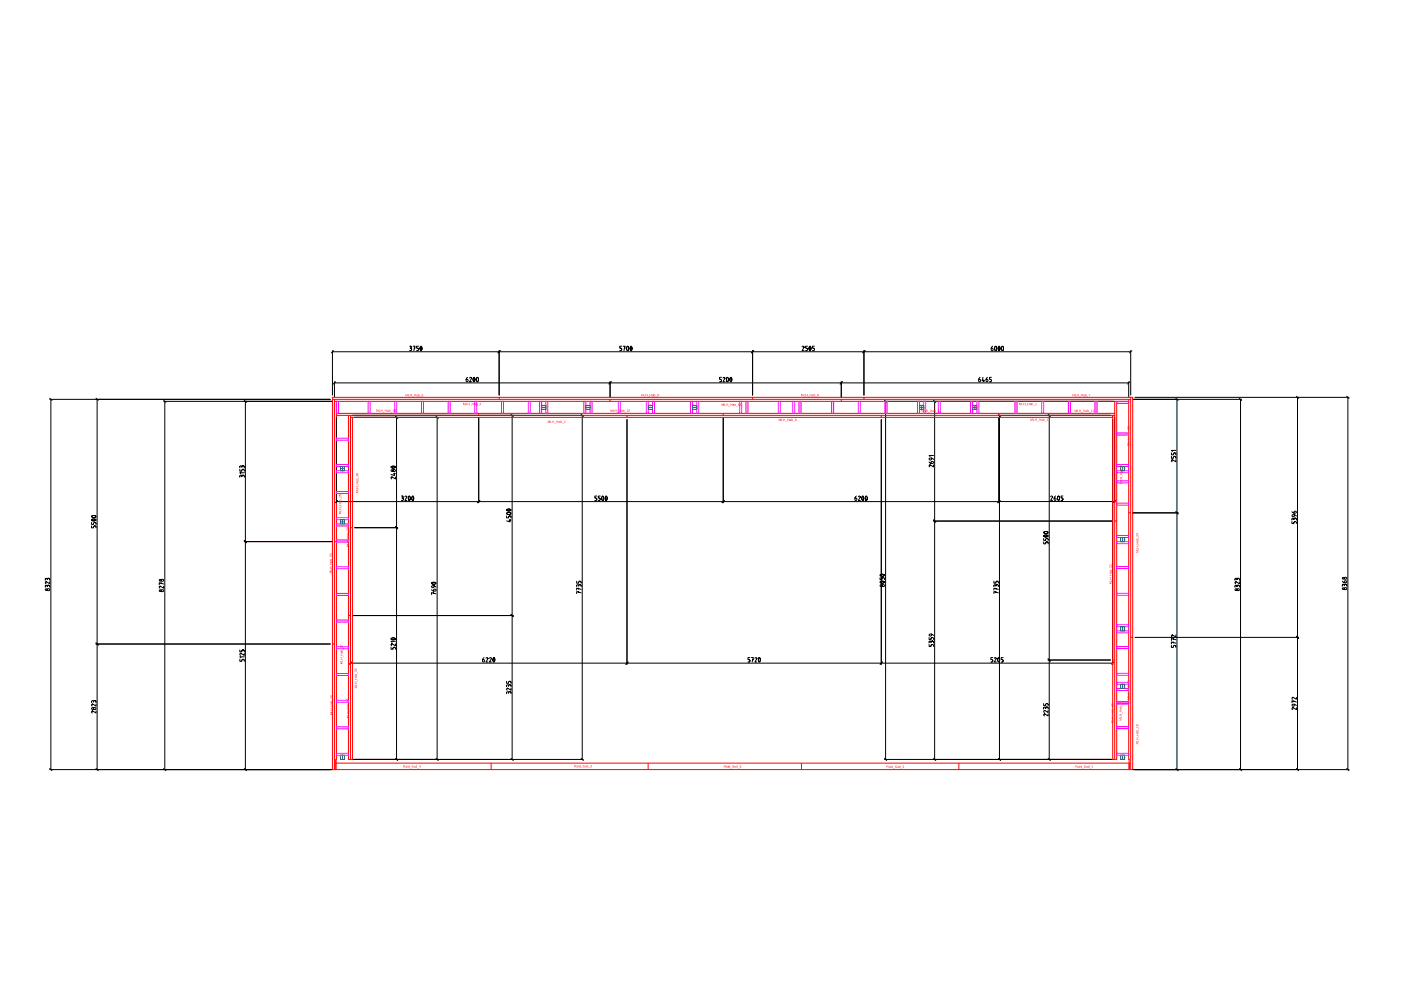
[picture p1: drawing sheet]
<svg xmlns="http://www.w3.org/2000/svg" width="420mm" height="297mm" viewBox="0 0 420 297" stroke-linecap="round" stroke-linejoin="round" font-family="sans-serif">
<g fill="none" stroke="#000" stroke-width=".3">
<path d="M14.9 119.7h84.1M14.9 119.4l.7 .6M15.3 119.7v111M28.8 119.4l.7 .6M29.1 119.7v111M49.1 120l.7 .6M73.3 120l.6 .6M99.7 105.1v13.3M99.7 105.4h239.4M100 105.1l-.6 .7M100.3 114.8h238.2M100.3 114.4v4.6"/>
<path d="M100.6 114.4l-.6 .7M122.8 103.8l.6 .1-.3 .5M123 104.4h.1M123.1 104.4l.3 .1v.5l-.6 .1M123.9 103.8h.6l-.4 1.3M124.2 104.4h.3M125.5 103.8h-.6v.6h.5l.1 .3-.1 .4h-.5M126.1 103.8h.3l.1 .5-.2 .8-.3-.5zM140.2 113.1a.69 .69 0 0 0-.4 .6 .69 .69 0 0 0 .4 .7l.1-.6-.5-.1M140.8 113.3l.3-.2 .3 .3-.6 1h.6M142 113.2h.3l.1 .4-.3 .8-.2-.5zM143.1 113.2h.2l.2 .4-.3 .8-.3-.5z"/>
<path d="M149.7 105.1v13.3M150 105.1l-.6 .7M183 114.4v4.6M183.3 114.4l-.7 .7M186.4 103.8h-.6v.6h.5l.1 .3-.1 .4h-.5M186.9 103.8h.6l-.4 1.3M187.2 104.4h.3M188.1 103.8h.3l.1 .5-.3 .8-.3-.5zM189.1 103.8h.3l.1 .5-.2 .8-.3-.5zM216.4 113.1h-.6v.6h.4l.2 .3-.2 .4h-.4M216.8 113.3l.3-.2 .3 .3-.6 1h.6M218 113.2h.3l.1 .4-.3 .8-.2-.5z"/>
<path d="M219.1 113.2h.2l.2 .4-.3 .8-.3-.5zM225.7 105.1v13.3M226 105.1l-.6 .7M240.6 104l.2-.2 .3 .2-.6 1.1h.6M242.2 103.8h-.6v.6h.4l.2 .3-.2 .4h-.4M242.8 103.8h.3l.1 .5-.3 .8-.3-.5zM244.2 103.8h-.5v.6h.4l.1 .3-.1 .4h-.4M252.3 114.4v4.6M252.6 114.4l-.6 .7M259.1 105.1v13.3M259.4 105.1l-.6 .7M265.3 120l.6 .6"/>
<path d="M280 120l.6 .6M293.9 113.1a.69 .69 0 0 0-.4 .6 .69 .69 0 0 0 .4 .7l.1-.6-.5-.1M294.8 113.1l-.3 1h.7M295 113.8v.6M296.1 113.1a.69 .69 0 0 0-.4 .6 .69 .69 0 0 0 .4 .7l.1-.6-.5-.1M297.3 113.1h-.6v.6h.5l.1 .3-.1 .4h-.5M297.7 103.8a.69 .69 0 0 0-.5 .6 .69 .69 0 0 0 .5 .7l.1-.6-.5-.1M298.4 103.8h.3l.2 .5-.3 .8-.3-.5zM299.5 103.8h.3l.1 .5-.3 .8-.3-.5zM300.5 103.8h.3l.1 .5-.2 .8-.3-.5zM338.5 114.4v4.6M338.8 114.4l-.6 .7"/>
<path d="M339.1 105.1v13.3M339.4 105.1l-.6 .7M339.8 119.7h32.6M340.4 119.1h64.2M352.6 119.4l.7 .6M353 119.7v111M371.7 119.4l.7 .6M372 119.7v111M388.8 118.8l.7 .6M389.1 119.1v111.6M403.9 118.8l.7 .6M404.2 119.1v111.6"/>
<path d="M49.1 120.3h50.5M49.4 120.3v110.4M72.5 139.9l-.4-.2-.2 .5M72.5 139.9l.2-.2h.4l.2 .5M72.5 139.9v.2M73.6 120.3v110.4M100.9 125.2v25.5M105.1 125.8v73.3M105.8 124.5h69.1M106.4 125.1h25M117.3 139.9l.8-.2 .5 .3-.8 .3-.5-.2zM118.6 124.8l.7 .6"/>
<path d="M118.9 125.1v102.5M130.8 124.8l.6 .6M131.1 125.1v102.5M143.6 125.2v25.5M153.3 124.2l.6 .6M153.6 124.5v103.1M174.3 124.2l.6 .6M174.6 124.5v103.1M188 125.8v73.3M216.9 125.2v25.5M264.3 125.8v73.3M265.3 120.3h68.9"/>
<path d="M265.6 120.3v107.3M278.6 138.5a.69 .69 0 0 0 .7 .4 .69 .69 0 0 0 .6-.4l-.5-.1-.2 .5M279.4 137.3v.3a.34 .34 0 0 1-.3 .3 .34 .34 0 0 1-.4-.2 .34 .34 0 0 1 .2-.4h.6l.5 .4M280 139.4v.5l-1.1-.5-.3 .2 .3 .3M280 136.5h-1.4l.3 .3M280.3 120.3v107.3M299.4 124.5h33.6M299.4 124.2l.7 .6M299.6 125.2v25.5M299.7 124.5v103.1M314.3 124.2l.7 .6M314.7 124.5v103.1"/>
<path d="M333.7 125.8v73.3M334.3 125.2v25.5M351.3 136.8v.6h.6v-.5l.3-.1 .4 .1v.5M351.3 135.7v.6h.6v-.4l.3-.2 .4 .2v.4M352.6 137.8v.6l-1-.6-.3 .3 .2 .3M352.6 135h-1.3l.3 .3M27.5 157.6v.6h.6v-.4l.2-.2 .5 .2v.4M27.5 156.6v.6h.6v-.5l.2-.1 .5 .1v.5M27.5 155.7l.8-.1 .5 .2-.8 .3-.5-.1zM27.5 154.7l.8-.2 .5 .3-.8 .3-.5-.2zM71.9 140.7v.5h.6l.1-.4 .2-.1 .4 .1 .1 .4M72.5 142.7l-.4-.2-.2 .5"/>
<path d="M72.5 142.7l.2-.2h.4l.2 .5M72.5 142.7v.2M73.3 141.7h-1.4l.3 .3M101.2 150l-.6 .7M106.4 158.2h12.9M118 142h.6M118.3 141.8v.7l-1-.3M118.6 143v.6l-1.1-.6-.2 .3 .2 .3M118.6 157.8l.7 .7M120.4 148.7l.5 .1-.2 .5M120.5 149.3h.2M120.7 149.3l.2 .1v.5l-.5 .1"/>
<path d="M121.4 148.9l.3-.2 .3 .3-.6 1h.6M122.6 148.8h.3l.1 .4-.3 .8-.2-.5zM123.5 149.1l.1 .7 .3 .2 .1-1.1-.3-.2-.2 .4M143.9 150l-.7 .7M151.9 154.6v.6h.6l.1-.4 .2-.2 .4 .2 .1 .4M152 153.8l.7-.2 .6 .3-.9 .3-.4-.2zM152 152.7l.7-.1 .6 .3-.9 .3-.4-.2zM152.7 155.9h.6M153 155.7v.7l-1.1-.3M179 148.7h-.6v.6h.4l.2 .3-.2 .4h-.4M180 148.7h-.6v.6h.5l.1 .3-.1 .4h-.5M180.6 148.8h.3l.1 .4-.3 .8-.2-.5z"/>
<path d="M181.7 148.8h.2l.2 .4-.3 .8-.3-.5zM217.2 150l-.6 .7M256.8 148.7a.69 .69 0 0 0-.4 .6 .69 .69 0 0 0 .4 .7l.1-.6-.5-.1M257.4 148.9l.3-.2 .3 .3-.6 1h.6M258.6 148.8h.3l.1 .4-.3 .8-.2-.5zM259.7 148.8h.2l.2 .4-.3 .8-.3-.5zM280 156.2h53.6M280 155.8l.6 .7M299.9 150l-.7 .7M313.1 159.5l.7-.2 .5 .3-.8 .3-.4-.2zM315.1 148.9l.3-.2 .3 .2-.6 1.1h.6M316.6 148.7a.69 .69 0 0 0-.5 .6 .69 .69 0 0 0 .5 .7l.1-.6-.6-.1"/>
<path d="M317.3 148.7h.3l.1 .5-.3 .8-.2-.5zM318.8 148.7h-.6v.6h.4l.2 .3-.2 .4h-.4M334.3 150.3h-233.4M334.6 150l-.6 .7M339.8 153.7h13.5M352.6 153.4l.7 .6M387.5 153.4a.69 .69 0 0 0 .6 .4 .69 .69 0 0 0 .6-.4l-.5-.1-.2 .5M387.5 156.3v.6h.5l.1-.4 .2-.2 .4 .2 .1 .4M388 155.6l-.4-.3-.1 .6M388 155.6l.2-.3h.4l.2 .6M388 155.6v.1M388.2 154.3v.3a.34 .34 0 0 1-.3 .3 .34 .34 0 0 1-.4-.2 .34 .34 0 0 1 .3-.4h.5l.5 .4"/>
<path d="M14.2 175.7l-.5-.2-.1 .5M14.2 175.7l.1-.2h.5l.1 .5M14.2 173.6l-.5-.2-.1 .5M14.2 173.6l.1-.2h.5l.1 .5M14.2 173.6v.2M14.2 175.7v.2M14.9 174.4v.6l-1-.6-.3 .3 .2 .3M48.3 174.7v.3M49.1 175.7v.6l-1.1-.6-.2 .3 .2 .3M49.1 175l-1.3-.3v.6M73.3 162.3h26.3M73.3 162l.6 .7"/>
<path d="M129.4 176.7a.69 .69 0 0 0 .7 .5 .69 .69 0 0 0 .6-.5l-.5-.1-.2 .6M129.5 174.7l.7-.2 .6 .3-.9 .3-.4-.2zM130 177.6v.3M130.2 175.6v.2a.34 .34 0 0 1-.3 .4 .34 .34 0 0 1-.4-.2 .34 .34 0 0 1 .2-.4h.6l.5 .4M130.8 178l-1.4-.4v.6M172.9 174.2v.6h.6l.1-.4 .2-.2 .4 .2 .1 .4M173.5 175.5l-.4-.2-.2 .5M173.5 175.5l.2-.2h.4l.2 .5M173.5 175.5v.2M173.5 176.3v.3M173.5 177.3v.3M174.3 177.7l-1.4-.4v.6"/>
<path d="M174.3 176.7l-1.4-.4v.6M263.9 173.2v.5h.6l.1-.4 .2-.1 .4 .1 .1 .4M264 174.4l.7-.2 .6 .3-.9 .3-.4-.2zM264 172.3l.7-.2 .6 .3-.9 .3-.4-.2zM298.1 174.2v.6h.6v-.4l.3-.2 .4 .2v.4M298.7 175.5l-.5-.2-.1 .5M298.7 175.5l.1-.2h.5l.1 .5M298.7 175.5v.2M298.7 176.3v.3M298.7 177.3v.3M299.4 177.7l-1.3-.4v.6M299.4 176.7l-1.3-.4v.6"/>
<path d="M313 162.4v.6h.6v-.4l.3-.2 .4 .2v.4M313 161.4v.6h.6v-.5l.3-.1 .4 .1v.5M313.1 160.5l.7-.1 .5 .2-.8 .3-.4-.1zM371 175.7l-.5-.2-.1 .5M371 175.7l.1-.2h.5l.1 .5M371 173.6l-.5-.2-.1 .5M371 173.6l.1-.2h.5l.1 .5M371 173.6v.2M371 175.7v.2M371.7 174.4v.6l-1.1-.6-.2 .3 .2 .3M402.6 174.2a.69 .69 0 0 0 .6 .5 .69 .69 0 0 0 .7-.5l-.6-.1-.1 .5M403.2 175.4l-.5-.2-.1 .5"/>
<path d="M403.2 175.4l.1-.2h.4l.2 .5M403.2 175.4v.2M28.8 193h70.2M28.8 192.7l.7 .7M71.9 197.6v.6h.6l.1-.4 .2-.2 .4 .2 .1 .4M71.9 194.8v.6h.6l.1-.4 .2-.2 .4 .2 .1 .4M73.3 196.9h-1.4l.3 .3M73.3 195.8v.6l-1.1-.6-.3 .3 .2 .3M105.1 198.8h228.6M105.4 198.4l-.6 .7M105.8 184.5h48.1M117.3 194v.6h.5l.1-.4 .2-.2 .5 .2v.4"/>
<path d="M117.3 191.4l.8-.2 .5 .3-.8 .3-.5-.2zM118.6 193v.6l-1.1-.6-.2 .3 .2 .3M118.6 192.2h-1.3l.3 .3M145.2 197.1a.69 .69 0 0 0-.5 .6 .69 .69 0 0 0 .5 .7l.1-.6-.6-.1M145.8 197.3l.2-.2 .3 .3-.6 1h.6M146.8 197.3l.3-.2 .3 .3-.6 1h.6M148 197.2h.3l.1 .4-.3 .8-.3-.5zM153.3 184.2l.6 .6M188.4 198.4l-.7 .7M224.9 197.1h-.6v.6h.5l.1 .3-.1 .4h-.5M225.3 197.1h.6l-.3 1.3M225.6 197.7h.3"/>
<path d="M226.4 197.3l.3-.2 .3 .3-.6 1h.6M227.6 197.2h.3l.1 .4-.3 .8-.3-.5zM264.6 198.4l-.6 .7M278.6 193.2v.6h.6l.1-.5 .2-.1 .4 .1 .1 .5M278.6 191.1v.6h.6l.1-.5 .2-.1 .4 .1 .1 .5M279.2 192.4l-.4-.2-.2 .5M279.2 192.4l.2-.2h.4l.2 .5M279.2 192.4v.2M279.4 190.1v.3a.34 .34 0 0 1-.3 .3 .34 .34 0 0 1-.4-.2 .34 .34 0 0 1 .2-.4h.6l.5 .4M297.7 197.1h-.6v.6h.5l.1 .3-.1 .4h-.5M298.2 197.3l.3-.2 .3 .3-.6 1h.6M299.4 197.2h.3l.1 .4-.3 .8-.3-.5z"/>
<path d="M300.8 197.1h-.5v.6h.4l.1 .3-.1 .4h-.4M314.3 197.8h18.7M314.3 197.5l.7 .7M334 198.4l-.6 .7M340.4 191h49.1M351.3 193.5v.5h.6v-.4l.3-.1 .4 .1v.4M351.9 191.4v.3M351.9 192.4v.3M352.6 192.8l-1.3-.4v.6M352.6 191.7l-1.3-.3v.6M352.6 190.3v.6l-1-.6-.3 .3 .2 .3M388.8 190.7l.7 .7"/>
<path d="M28.1 210.3l-.5-.3-.1 .6M28.1 210.3l.1-.3h.4l.2 .6M28.1 210.3v.1M28.8 213.1v.6l-1.1-.6-.2 .3 .2 .3M28.8 211v.6l-1.1-.6-.2 .3 .2 .3M151.9 204.2v.6h.6l.1-.4 .2-.2 .4 .2 .1 .4M152.5 207.6l-.4-.2-.2 .5M152.5 207.6l.2-.2h.4l.2 .5M152.5 205.5l-.4-.2-.2 .5M152.5 205.5l.2-.2h.4l.2 .5M152.5 205.5v.2M152.5 207.6v.2"/>
<path d="M153.3 206.3v.6l-1.1-.6-.3 .3 .2 .3M313 210.9v.6h.6v-.5l.3-.1 .4 .1v.5M313.6 212.2l-.5-.2-.1 .5M313.6 212.2l.1-.2h.5l.1 .5M313.6 212.2v.2M314.3 214v.6l-1-.6-.3 .3 .2 .3M314.3 213v.5l-1-.5-.3 .3 .2 .2M388 210v.3M388.2 211.1v.3a.34 .34 0 0 1-.3 .3 .34 .34 0 0 1-.4-.2 .34 .34 0 0 1 .3-.4h.5l.5 .4M388.8 212.1v.6l-1.1-.6-.2 .3 .2 .3M388.8 210.4l-1.3-.4v.6M388.8 209v.6l-1.1-.6-.2 .3 .2 .3"/>
<path d="M14.9 230.7h84.7M14.9 230.3l.7 .7M28.8 230.3l.7 .7M49.1 230.3l.7 .7M73.3 230.3l.6 .7M105.8 227.6h69.1M118.6 227.3l.7 .7M130.8 227.3l.6 .7M153.3 227.3l.6 .7M174.3 227.3l.6 .7M265.3 227.6h68.9M265.3 227.3l.6 .7"/>
<path d="M280 227.3l.6 .7M299.4 227.3l.7 .7M314.3 227.3l.7 .7M339.8 230.7h64.8M352.6 230.3l.7 .7M371.7 230.3l.7 .7M388.8 230.3l.7 .7M403.9 230.3l.7 .7"/>
<circle cx="117.6" cy="141" r=".28"/>
<circle cx="118.3" cy="141" r=".34"/>
<circle cx="13.9" cy="176.7" r=".28"/>
<circle cx="14.6" cy="176.7" r=".34"/>
<circle cx="48.1" cy="177" r=".28"/>
<circle cx="48.1" cy="173.9" r=".28"/>
<circle cx="48.8" cy="177" r=".34"/>
<circle cx="48.8" cy="173.9" r=".34"/>
<circle cx="264.2" cy="175.5" r=".28"/>
<circle cx="264.9" cy="175.5" r=".34"/>
<circle cx="370.7" cy="176.7" r=".28"/>
<circle cx="371.4" cy="176.7" r=".34"/>
<circle cx="402.9" cy="176.4" r=".28"/>
<circle cx="402.9" cy="173.3" r=".28"/>
<circle cx="403.6" cy="176.4" r=".34"/>
<circle cx="403.6" cy="173.3" r=".34"/>
<circle cx="27.8" cy="212.4" r=".28"/>
<circle cx="28.5" cy="212.3" r=".34"/>
</g>
<g fill="none" stroke="#f00" stroke-width=".3">
<path d="M99.7 119.1h240v111.6h-240zM99.7 119.7h239.4M100.3 119.7v111M149.7 119.1v.6M183 119.7v.6M225.7 119.1v.6M252.3 119.7v.6M259.1 119.1v.6M338.5 119.7l.1 111M339.1 119.1v111.6M100.3 120.3h238.2M100.9 120.3l-.1 110.4"/>
<path d="M100.9 124.5h233.4M100.9 123.9h233.4M104.5 124.5v103.1h1.2v-102.5M105.1 125.1h228.6M105.1 124.5v103.1M143.6 123.9v.6M188 124.5v.6M216.9 123.9v.6M264.3 124.5v.6M299.6 123.9v.6M334.3 120.3v107.3M334.9 120.3v107.3h-1.2v-103.1"/>
<path d="M105.1 158.2h.6M334.3 156.2h.6M338.5 153.7h.6M100.3 162.3h.6M99.7 193h.6M104.5 184.5h.6M333.7 197.8h.6M339.1 191h.6M100.7 227.7v3M100.7 228.7h238M147.3 228.7v2M194.4 228.7v2"/>
<path d="M240.4 228.7v2M287.6 228.7v2"/>
</g>
<path d="M102.1 226.4h1.2v1.2h-1.2zM102.7 226.4v1.2M336.1 226.4h1.2v1.2h-1.2zM336.7 226.4v1.2" fill="none" stroke="#008080" stroke-width=".3"/>
<path d="M158.4 120.3h.6v3.6h-.6zM185.4 120.3h.6v3.6h-.6zM233.4 120.3h.6v3.6h-.6zM249.4 120.3h.6v3.6h-.6zM257.4 120.3h.6v3.6h-.6zM265.4 120.3h.6v3.6h-.6zM281.4 120.3h.6v3.6h-.6zM304.4 120.3h.6v3.6h-.6zM312.4 120.3h.6v3.6h-.6zM320.4 120.3h.6v3.6h-.6zM328.4 120.3h.6v3.6h-.6z" fill="none" stroke="#f0f" stroke-width=".3"/>
<path d="M322.6 229.4l.5 .1-.1 .3 .2 .3-.3-.3-.3 .3zM322.7 229.5v.3l.3-.1zM323.3 229.6h.3l.1 .5h-.4v-.3h.3zM323.4 229.9l.1 .1 .1-.2zM323.8 229.6l.1 .5zM324 229.6l.3 .1 .1-.3v.7l-.4-.1zM324.1 229.7l.2 .3v-.3zM324.5 230.2l.5 .1zM325.1 229.5h.4l-.3 .1 .4 .2a.23 .23 0 0 1-.2 .3 .23 .23 0 0 1-.2-.2h.3l-.4-.2zM325.7 229.6l.2 .4 .2-.4v.5h-.3zM326.3 229.6l.3 .1 .1-.3v.7l-.4-.1zM326.4 229.7l.1 .3 .1-.3zM326.7 230.2l.6 .1zM327.4 229.5l.2-.1 .2 .7h-.4l.1-.1v-.5z" fill="#f00"/>
<path d="M142.4 120.3h.6v3.6h-.6zM150.4 120.3h.6v3.6h-.6z" fill="none" stroke="#f0f" stroke-width=".3"/>
<path d="M265.9 229.5h.5l-.1 .4 .2 .2-.3-.2-.3 .2zM266 229.5v.3l.4-.1zM266.6 229.7h.3l.2 .4h-.5v-.2l.3-.1zM266.7 229.9l.1 .2 .1-.2zM267.1 229.6l.1 .5zM267.4 229.7h.3l.1-.3v.7h-.4zM267.5 229.7l.1 .4 .1-.4zM267.8 230.3h.6zM268.5 229.5h.4l-.4 .2 .4 .2a.23 .23 0 0 1-.1 .3 .23 .23 0 0 1-.3-.2h.4l-.4-.3zM269.1 229.6l.2 .5 .2-.5v.5h-.4zM269.6 229.7h.3l.1-.3v.7h-.4zM269.7 229.7l.2 .4v-.4zM270.1 230.3h.5zM270.7 229.5h.4l-.3 .6h.3h-.4l.3-.5z" fill="#f00"/>
<path d="M126.4 120.3h.6v3.6h-.6zM134.4 120.3h.6v3.6h-.6z" fill="none" stroke="#f0f" stroke-width=".3"/>
<path d="M172.3 229.3l.5 .1-.2 .3 .2 .3-.2-.3-.3 .3zM172.4 229.4v.3l.3-.1zM173 229.5h.3l.1 .5h-.4v-.2l.3-.1zM173 229.8l.1 .1 .2-.1zM173.5 229.5l.1 .5zM173.7 229.6h.3l.1-.3v.7h-.4zM173.8 229.6l.1 .3 .1-.3zM174.2 230.1l.5 .1zM174.8 229.4h.4l-.3 .1 .4 .2a.23 .23 0 0 1-.2 .3 .23 .23 0 0 1-.3-.2h.4l-.4-.2zM175.4 229.5l.2 .5 .2-.5v.5h-.3zM176 229.6h.3l.1-.3v.7h-.4zM176.1 229.6l.1 .3 .1-.3zM176.4 230.1l.6 .1zM177.1 229.4h.3v.6l-.4-.1 .4-.1-.2-.1 .1-.3z" fill="#f00"/>
<path d="M118.4 120.3h.6v3.6h-.6z" fill="none" stroke="#f0f" stroke-width=".3"/>
<path d="M120.9 229.4l.6 .1-.2 .3 .2 .3-.3-.3-.3 .3zM121 229.5v.2l.4-.1zM121.7 229.6h.3l.1 .5-.5-.1v-.2h.3zM121.7 229.9l.1 .1 .1-.2zM122.2 229.6l.1 .5zM122.4 229.6h.3l.1-.2v.7l-.4-.1zM122.5 229.6l.1 .4 .1-.3zM122.8 230.2l.6 .1zM123.5 229.5l.4-.1-.3 .2 .4 .2a.23 .23 0 0 1-.2 .3 .23 .23 0 0 1-.3-.2h.4l-.4-.2zM124.1 229.6l.2 .4 .2-.4v.5l-.4-.1zM124.7 229.6h.3l.1-.2v.7l-.4-.1zM124.8 229.6l.1 .4 .1-.3zM125.1 230.2l.6 .1zM126 229.4l.1 .7-.4-.2zM126 229.5l-.2 .4h.2z" fill="#f00"/>
<path d="M100.9 120.3h.6v3.6h-.6zM110.4 120.3h.6v3.6h-.6zM334.9 120.3h3.6v.6h-3.6z" fill="none" stroke="#f0f" stroke-width=".3"/>
<path d="M217.1 229.4l.5 .1-.1 .3 .2 .3-.3-.3-.3 .3zM217.2 229.5v.2l.3-.1zM217.8 229.6h.3l.2 .5-.5-.1v-.2h.3zM217.9 229.9l.1 .1 .1-.2zM218.3 229.6l.1 .5zM218.6 229.6h.3v-.2v.7l-.3-.1zM218.6 229.6l.2 .4v-.3zM219 230.2l.6 .1zM219.7 229.5l.4-.1-.4 .2 .4 .2a.23 .23 0 0 1-.1 .3 .23 .23 0 0 1-.3-.2h.4l-.4-.2zM220.3 229.6l.1 .4 .3-.4v.5l-.4-.1zM220.8 229.6h.3l.1-.2v.7l-.4-.1zM220.9 229.6l.1 .4 .1-.3zM221.3 230.2l.5 .1zM221.9 229.4h.4l-.3 .1-.1 .2h.3a.23 .23 0 0 1 0 .3 .23 .23 0 0 1-.4-.1h.4l-.3-.1z" fill="#f00"/>
<g fill="none" stroke="#f0f" stroke-width=".3">
<path d="M100.9 131.3h3.6v.6h-3.6zM100.9 139.2h3.6v.6h-3.6zM209 120.3h.6v3.6h-.6zM221.8 120.3h.6v3.6h-.6zM223.7 120.3h.6v3.6h-.6zM237.8 120.3h.6v3.6h-.6zM239.6 120.3h.6v3.6h-.6zM275.2 120.3h.6v3.6h-.6zM277 120.3h.6v3.6h-.6zM291.1 120.3h.6v3.6h-.6zM293 120.3h.6v3.6h-.6zM334.9 129.8h3.6v.6h-3.6z"/>
<path d="M334.9 139.2h3.6v.6h-3.6zM100.9 141.1h3.6v.6h-3.6zM100.9 147.3h3.6v.6h-3.6zM100.9 155.2h3.6v.6h-3.6zM100.9 157h3.6v.6h-3.6zM334.9 141.1h3.6v.6h-3.6zM334.9 144.1h3.6v.6h-3.6zM334.9 150.8h3.6v.6h-3.6zM100.9 161.9h3.6v.6h-3.6zM100.9 169.9h3.6v.6h-3.6zM100.9 177.9h3.6v.6h-3.6zM334.9 160.5h3.6v.6h-3.6z"/>
<path d="M334.9 162.4h3.6v.6h-3.6zM334.9 169.8h3.6v.6h-3.6zM334.9 177.8h3.6v.6h-3.6zM100.9 185.9h3.6v.6h-3.6zM100.9 193.9h3.6v.6h-3.6zM334.9 187.2h3.6v.6h-3.6zM334.9 189.1h3.6v.6h-3.6zM334.9 193.8h3.6v.6h-3.6zM100.9 201.9h3.6v.6h-3.6zM100.9 209.9h3.6v.6h-3.6zM100.9 217.9h3.6v.6h-3.6zM334.9 201.8h3.6v.6h-3.6z"/>
<path d="M334.9 204.5h3.6v.6h-3.6zM334.9 206.4h3.6v.6h-3.6zM334.9 210.4h3.6v.6h-3.6zM334.9 217.8h3.6v.6h-3.6zM334.9 225.8h3.6v.6h-3.6z"/>
</g>
<path d="M277 122.1h-1.2v-.6h1.2v1.2M291.7 121.5h1.3v1.2h-1.3zM291.7 122.1h1.3" fill="none" stroke="#008080" stroke-width=".3"/>
<path d="M305.6 120.8l.3 .5 .4-.5v.6l-.1-.6-.2 .6-.3-.6-.1 .6zM306.4 120.8l.1 .6h.3h-.4zM307 120.8v.3h.4l.1-.3v.6l-.1-.3h-.4v.3zM307.6 121.6h.5zM308.2 120.8l.1 .3h.3l.1-.3v.6l-.1-.3h-.3l-.1 .3zM308.9 121h.3l.1 .4h-.4v-.2l.3-.1zM309 121.2l.1 .2 .1-.2zM309.4 120.7l.1 .3 .3 .1-.1 .3h-.3zM309.5 121l.2 .4v-.3zM309.9 121.6h.5zM310.5 120.9l.2-.1 .2 .6h-.4h.2v-.6z" fill="#f00"/>
<path d="M275.8 122.1v.6h1.2M276.4 121.5v1.2" fill="none" stroke="#008080" stroke-width=".3"/>
<path d="M193.8 120.3h.6v3.6h-.6zM195.7 120.3h.6v3.6h-.6zM207.1 120.3h.6v3.6h-.6z" fill="none" stroke="#f0f" stroke-width=".3"/>
<path d="M164.3 126.1l.3 .6 .3-.6v.7l-.1-.6-.2 .6-.2-.6-.1 .6zM165.1 126.1l.1 .6 .3 .1h-.4zM165.6 126.1l.1 .3h.4l.1-.3v.7l-.1-.3h-.4l-.1 .3zM166.2 126.9l.6 .1zM166.9 126.1v.3h.4l.1-.3v.7l-.1-.3h-.4v.3zM167.6 126.3h.3l.1 .5-.4-.1v-.2h.2zM167.6 126.6l.1 .1 .1-.2zM168.1 126.1l.1 .2 .3 .1-.2 .4h-.2zM168.2 126.3l.2 .4v-.3zM168.5 126.9l.6 .1zM169.2 126.1l.3 .1-.3 .5 .4 .1h-.5l.4-.5z" fill="#f00"/>
<path d="M292.4 121.5v1.2M336.7 161.1h.6" fill="none" stroke="#008080" stroke-width=".3"/>
<path d="M161.8 120.3h.6v3.6h-.6zM163.7 120.3h.6v3.6h-.6zM175.1 120.3h.6v3.6h-.6zM177 120.3h.6v3.6h-.6z" fill="none" stroke="#f0f" stroke-width=".3"/>
<path d="M138.9 120.8l.4 .5 .3-.5v.6l-.1-.6-.2 .6-.3-.6-.1 .6zM139.7 120.8l.1 .6h.4h-.5zM140.3 120.8l.1 .3h.3l.1-.3v.6l-.1-.3h-.3l-.1 .3zM140.9 121.6h.5zM141.5 120.8l.1 .3h.4l.1-.3v.6l-.1-.3h-.4l-.1 .3zM142.2 121h.3l.2 .4h-.5v-.2l.3-.1zM142.3 121.2l.1 .2 .1-.2zM142.7 120.7l.1 .3 .4 .1-.2 .3h-.3zM142.9 121l.1 .4 .1-.3zM143.2 121.6h.6zM143.8 120.8h.4v.6l-.4-.1 .4-.1-.3-.1 .2-.2z" fill="#f00"/>
<path d="M336.7 161.1v1.3" fill="none" stroke="#008080" stroke-width=".3"/>
<path d="M276.3 122.8l.4 .6 .3-.6v.7l-.1-.6-.2 .6-.3-.6-.1 .6zM277.1 122.8l.1 .6 .4 .1h-.5zM277.7 122.8l.1 .3h.3l.1-.3v.7l-.1-.3h-.3l-.1 .3zM278.3 123.6l.6 .1zM278.9 122.8l.1 .3h.4l.1-.3v.7l-.1-.3h-.4l-.1 .3zM279.6 123h.4l.1 .5-.5-.1v-.2h.3zM279.7 123.3l.1 .1 .1-.2zM280.1 122.8l.1 .2 .4 .1-.2 .4h-.3zM280.3 123l.1 .4 .1-.3zM280.6 123.6l.6 .1zM281.5 122.8l.1 .7-.4-.2zM281.5 122.9l-.2 .4h.2z" fill="#f00"/>
<path d="M336.1 161.1h.6M337.3 161.1v1.3h-.6" fill="none" stroke="#008080" stroke-width=".3"/>
<path d="M121.6 118.1l.3 .6 .4-.6v.7l-.1-.6-.2 .6-.3-.6-.1 .6zM122.4 118.1l.1 .6 .3 .1h-.4zM122.9 118.1l.1 .3h.4l.1-.3v.7l-.1-.3h-.4l-.1 .3zM123.6 118.9l.5 .1zM124.2 118.1l.1 .3h.3l.1-.3v.7l-.1-.3h-.3l-.1 .3zM124.9 118.3h.3l.1 .5-.4-.1v-.2h.3zM125 118.6l.1 .1 .1-.2zM125.4 118.1l.1 .2 .3 .1-.2 .4h-.2zM125.5 118.3l.2 .4v-.3zM125.9 118.9l.5 .1zM126.5 118.1h.4l-.3 .1v.2h.2a.23 .23 0 0 1 0 .3 .23 .23 0 0 1-.3-.1h.3l-.3-.1z" fill="#f00"/>
<path d="M336.1 161.1v1.3" fill="none" stroke="#008080" stroke-width=".3"/>
<path d="M240.3 118.1l.3 .6 .3-.6v.7l-.1-.6-.2 .6-.3-.6v.6zM241.1 118.1l.1 .6 .3 .1h-.4zM241.6 118.1l.1 .3h.4l.1-.3v.7l-.1-.3h-.4l-.1 .3zM242.2 118.9l.6 .1zM242.8 118.1l.1 .3h.4l.1-.3v.7l-.1-.3h-.4l-.1 .3zM243.6 118.3h.3l.1 .5-.5-.1 .1-.2h.2zM243.6 118.6l.1 .1 .1-.2zM244.1 118.1l.1 .2 .3 .1-.2 .4h-.2zM244.2 118.3l.1 .4 .1-.3zM244.5 118.9l.6 .1zM245.2 118.1l.4 .1h-.3l-.1 .2h.3a.28 .28 0 0 1-.1 .4 .28 .28 0 0 1-.4-.1 .28 .28 0 0 1 .1-.4zM245.2 118.6a.15 .15 0 0 0 .3 0 .15 .15 0 0 0-.3 0z" fill="#f00"/>
<path d="M336.7 141.1v-1.3h.6v1.3M336.1 162.4h.6" fill="none" stroke="#008080" stroke-width=".3"/>
<path d="M321.6 118.1l.3 .6 .4-.6v.7l-.1-.6-.2 .6-.3-.6-.1 .6zM322.4 118.1l.1 .6 .3 .1h-.4zM323 118.1v.3h.4l.1-.3v.7l-.1-.3h-.4v.3zM323.6 118.9l.5 .1zM324.2 118.1l.1 .3h.3l.1-.3v.7l-.1-.3h-.3l-.1 .3zM324.9 118.3h.3l.1 .5-.4-.1v-.2h.3zM325 118.6l.1 .1 .1-.2zM325.4 118.1l.1 .2 .3 .1-.1 .4h-.3zM325.5 118.3l.2 .4v-.3zM325.9 118.9l.5 .1zM326.5 118.1h.4l-.2 .7 .1-.6z" fill="#f00"/>
<path d="M336.7 141.1h.6" fill="none" stroke="#008080" stroke-width=".3"/>
<path d="M233.6 125.5l.3 .6 .3-.6v.7l-.1-.6-.2 .6-.3-.6v.6zM234.4 125.5l.1 .6 .3 .1h-.4zM234.9 125.5l.1 .3h.4v-.3v.7v-.3h-.4l-.1 .3zM235.5 126.3l.6 .1zM236.1 125.5l.1 .3h.4l.1-.3v.7l-.1-.3h-.4l-.1 .3zM236.9 125.7h.3l.1 .5-.5-.1v-.2h.3zM236.9 126l.1 .1 .1-.2zM237.4 125.5v.2l.4 .1-.2 .4h-.2zM237.5 125.7l.1 .4 .1-.3zM237.8 126.3l.6 .1zM238.5 125.5l.3 .1v.6l-.4-.1zM238.5 125.7a.15 .15 0 0 0 .3 0 .15 .15 0 0 0-.3 0zM238.5 126a.15 .15 0 0 0 .3 0 .15 .15 0 0 0-.3 0z" fill="#f00"/>
<path d="M336.7 139.8h-.6v1.3h.6" fill="none" stroke="#008080" stroke-width=".3"/>
<path d="M192.3 118.1l.3 .6 .3-.6v.7l-.1-.6-.2 .6-.3-.6v.6zM193.1 118.1l.1 .6 .3 .1h-.4zM193.6 118.1l.1 .3h.4l.1-.3v.7l-.1-.3h-.4l-.1 .3zM194.2 118.9l.6 .1zM194.9 118.1v.3h.4l.1-.3v.7l-.1-.3h-.4v.3zM195.6 118.3h.3l.1 .5-.5-.1 .1-.2h.2zM195.6 118.6l.1 .1 .1-.2zM196.1 118.1l.1 .2 .3 .1-.2 .4h-.2zM196.2 118.3l.1 .4 .1-.3zM196.5 118.9l.6 .1zM197.2 118.2a.31 .31 0 0 1 .4 .2 .31 .31 0 0 1-.4 .3l.3-.3-.3 .1zM197.2 118.3a.15 .15 0 0 0 .3 0 .15 .15 0 0 0-.3 0z" fill="#f00"/>
<path d="M177 121.5h-1.3v.6h1.3" fill="none" stroke="#008080" stroke-width=".3"/>
<path d="M112.8 122.7l.4 .6 .3-.6v.7l-.1-.6-.2 .6-.3-.6-.1 .6zM113.6 122.7l.1 .6 .4 .1h-.5zM114.2 122.7l.1 .3h.3l.1-.3v.7l-.1-.3h-.3l-.1 .3zM114.8 123.5l.6 .1zM115.4 122.7l.1 .3h.4l.1-.3v.7l-.1-.3h-.4l-.1 .3zM116.1 122.9h.4l.1 .5h-.5v-.3h.3zM116.2 123.2l.1 .1 .1-.2zM116.6 122.7l.1 .3h.4l-.2 .4h-.3zM116.8 123l.1 .3 .1-.3zM117.1 123.5l.6 .1zM117.7 122.8l.3-.1 .1 .7h-.4l.2-.1v-.5zM118.3 122.8a.27 .27 0 0 1 .4 0 .27 .27 0 0 1-.1 .4 .27 .27 0 0 1-.4-.1zM118.4 122.8a.26 .26 0 0 0-.1 .4 .26 .26 0 0 0 .4 0 .26 .26 0 0 0-.1-.4z" fill="#f00"/>
<path d="M177 121.5v.6" fill="none" stroke="#008080" stroke-width=".3"/>
<path d="M322.3 122.8l.3 .6 .3-.6v.7v-.6l-.3 .6-.2-.6-.1 .6zM323.1 122.8l.1 .6 .3 .1h-.4zM323.6 122.8l.1 .3h.4l.1-.3v.7l-.1-.3h-.4l-.1 .3zM324.2 123.6l.6 .1zM324.9 122.8l.1 .3h.3l.1-.3v.7l-.1-.3h-.3l-.1 .3zM325.6 123h.3l.1 .5-.4-.1v-.2h.3zM325.6 123.3l.1 .1 .2-.2zM326.1 122.8l.1 .2 .3 .1-.2 .4h-.2zM326.2 123l.2 .4v-.3zM326.5 123.6l.6 .1zM327.2 122.9l.2-.1 .2 .7h-.4l.1-.1v-.5zM327.7 122.9l.3-.1 .1 .7h-.4l.2-.1v-.5z" fill="#f00"/>
<path d="M163.7 121.5h-1.3v.6h1.3M175.7 122.1v.6h1.3v-.6" fill="none" stroke="#008080" stroke-width=".3"/>
<path d="M183 122.7l.4 .6 .3-.6v.7l-.1-.6-.2 .6-.3-.6-.1 .6zM183.8 122.7l.1 .6 .4 .1h-.5zM184.4 122.7l.1 .3h.3l.1-.3v.7l-.1-.3h-.3l-.1 .3zM185 123.5l.5 .1zM185.6 122.7l.1 .3h.4l.1-.3v.7l-.1-.3h-.4l-.1 .3zM186.3 123l.3-.1 .2 .5h-.5v-.2l.3-.1zM186.4 123.2l.1 .2 .1-.2zM186.8 122.7l.1 .3h.4l-.2 .4h-.3zM187 123l.1 .4 .1-.4zM187.3 123.5l.6 .1zM187.9 122.9l.3-.2 .1 .7h-.4l.2-.1v-.5zM188.5 122.8h.3l-.3 .5 .4 .1h-.5l.4-.5z" fill="#f00"/>
<path d="M163.7 121.5v.6" fill="none" stroke="#008080" stroke-width=".3"/>
<path d="M309 125.5l.4 .5 .3-.5v.6l-.1-.6-.2 .6-.3-.6-.1 .6zM309.9 125.5v.6h.4h-.4zM310.4 125.5l.1 .2h.3l.1-.2v.6l-.1-.3h-.3l-.1 .3zM311 126.3h.6zM311.6 125.5l.1 .2h.4l.1-.2v.6l-.1-.3h-.4l-.1 .3zM312.3 125.7l.4-.1 .1 .5h-.5v-.2l.3-.1zM312.4 125.9l.1 .2 .1-.2zM312.8 125.4l.1 .3 .4 .1-.2 .3h-.3zM313 125.7l.1 .4 .1-.4zM313.3 126.3h.6zM313.9 125.6l.3-.1 .1 .6h-.4h.2v-.6zM314.5 125.5h.3v.6l-.4-.1 .4-.1-.2-.1 .2-.2z" fill="#f00"/>
<path d="M163.7 122.1v.6" fill="none" stroke="#008080" stroke-width=".3"/>
<path d="M216.5 121l.3 .5 .3-.5v.6l-.1-.6-.2 .6-.3-.6v.6zM217.3 121l.1 .6h.3h-.4zM217.8 121l.1 .2h.4l.1-.2v.6l-.1-.3h-.4l-.1 .3zM218.4 121.8h.6zM219 121l.1 .2h.4l.1-.2v.6l-.1-.3h-.4l-.1 .3zM219.8 121.2h.3l.1 .4h-.5v-.2l.3-.1zM219.8 121.4l.1 .2 .1-.2zM220.3 120.9l.1 .3 .3 .1-.2 .3h-.2zM220.4 121.2l.1 .4 .1-.3zM220.7 121.8h.6zM221.4 121.1l.2-.1 .2 .6h-.4h.1v-.6zM222.1 121l.1 .6-.4-.1zM222.2 121.1l-.3 .3h.3z" fill="#f00"/>
<path d="M162.4 122.1v.6h1.3" fill="none" stroke="#008080" stroke-width=".3"/>
<path d="M100.9 225.8h3.6v.6h-3.6z" fill="none" stroke="#f0f" stroke-width=".3"/>
<g fill="#f00">
<path d="M101.7 153.4h.6l-.6 .1 .6 .2-.6 .3 .6 .1h-.6l.5-.4zM101.7 153.2h.5l.1-.4v.4zM101.7 152.2h.6l-.3 .1v.3l.3 .1h-.6l.2-.1v-.3zM102.5 151.5v.6zM101.7 150.9h.6l-.3 .1v.4l.3 .1h-.6l.2-.1v-.4zM101.8 150.4l.5-.1v.5h-.2l-.1-.3-.1 .3zM102.1 150.5l.1 .2zM101.9 149.9h.4v.4h-.7l.3-.1zM101.9 150v.1h.4zM102.5 149.2v.6zM101.7 148.9l.6-.2v.5l-.1-.2h-.5l.1 .1zM101.7 148.2v.3l.2 .1v-.3a.23 .23 0 0 1 .4 0 .23 .23 0 0 1-.1 .4l-.1-.4-.1 .3h-.3z"/>
<path d="M99 213.6h.7l-.6 .1 .6 .2-.6 .3 .6 .1h-.7l.6-.3zM99 213.4h.6l.1-.3v.4zM99 212.4h.7l-.3 .1v.4h.3h-.7h.3v-.4zM99.8 211.8l.1 .5zM99 211.2h.7l-.3 .1v.3l.3 .1h-.7l.3-.1v-.3zM99.2 210.7l.5-.1v.4h-.2l-.1-.3-.1 .3zM99.5 210.7l.1 .2zM99.3 210.1h.4v.4h-.7l.3-.1zM99.3 210.2v.2l.4-.1zM99.8 209.5l.1 .5zM99 209.2l.7-.2v.4l-.1-.2h-.5l.1 .2zM99.1 208.5l.3 .3-.1-.3a.28 .28 0 0 1 .4 .1 .28 .28 0 0 1-.1 .4 .28 .28 0 0 1-.4-.1zM99.4 208.7a.14 .14 0 0 0 .2 0 .14 .14 0 0 0-.2 0z"/>
</g>
<path d="M102.7 155.8v1.2h.6v-1.2h-1.2v1.2" fill="none" stroke="#008080" stroke-width=".3"/>
<path d="M104 214.6h.7h-.6l.6 .3-.6 .2 .6 .1h-.7l.6-.3zM104 214.3h.6l.1-.3v.4zM104 213.3h.7l-.3 .1v.4l.3 .1h-.7l.3-.1v-.4zM104.8 212.7l.1 .6zM104 212.1h.7l-.3 .1v.3l.3 .1h-.7l.3-.1v-.3zM104.2 211.6l.5-.1-.1 .4h-.2v-.3l-.2 .3zM104.4 211.6l.2 .3zM104.2 211h.4l.1 .4h-.7l.2-.1zM104.2 211.1l.1 .2 .3-.1zM104.8 210.4l.1 .6zM104 210.1l.7-.2v.4l-.1-.1h-.5v.1zM104 209.4l.7 .3-.6-.2-.1 .3z" fill="#f00"/>
<path d="M102.1 157h.6" fill="none" stroke="#008080" stroke-width=".3"/>
<path d="M106.8 147.1h.6h-.6l.6 .3-.6 .2 .6 .1h-.6l.5-.3zM106.8 146.8h.6v-.3v.4zM106.8 145.8h.6l-.3 .1v.4l.3 .1h-.6l.2-.1v-.4zM107.6 145.2v.6zM106.8 144.6h.6l-.3 .1v.3l.3 .1h-.6l.2-.1v-.3zM107 144.1l.4-.1v.4h-.2l-.1-.3-.1 .3zM107.2 144.1l.2 .3zM107 143.5h.4v.4h-.7l.3-.1zM107 143.6l.1 .2 .3-.1zM107.6 142.9v.6zM106.8 142.6l.6-.2v.4v-.1h-.6l.1 .1zM106.8 141.9h.5l.1 .3-.5 .1zM106.8 142.1a.15 .15 0 0 0 .3 0 .15 .15 0 0 0-.3 0zM107.1 142.1a.15 .15 0 0 0 .3 0 .15 .15 0 0 0-.3 0z" fill="#f00"/>
<path d="M102.1 139.8h1.2v1.3h-.6v-1.3" fill="none" stroke="#008080" stroke-width=".3"/>
<path d="M340.7 222.4h.7l-.6 .1 .6 .2-.6 .2 .6 .1h-.7l.6-.3zM340.7 222.1h.6l.1-.3v.4zM340.7 221.1h.7l-.3 .1v.4l.3 .1h-.7l.3-.1v-.4zM341.5 220.5l.1 .6zM340.7 219.9h.7l-.3 .1v.4h.3h-.7h.3v-.4zM340.9 219.4l.5-.1v.4h-.3v-.3l-.2 .3zM341.1 219.4l.2 .3zM340.9 218.8h.4l.1 .4h-.7l.3-.1zM341 218.9v.2h.3zM341.5 218.2l.1 .6zM340.7 217.9l.7-.2v.4l-.1-.1h-.5v.1zM340.8 217.2h.3a.24 .24 0 0 1 .3 .1 .24 .24 0 0 1-.1 .3v-.2l-.2-.1 .1 .2a.23 .23 0 0 1-.3 .1 .23 .23 0 0 1-.2-.3zM340.8 217.4a.15 .15 0 0 0 .3 0 .15 .15 0 0 0-.3 0z" fill="#f00"/>
<path d="M102.1 139.8v1.3" fill="none" stroke="#008080" stroke-width=".3"/>
<path d="M338.1 133h.6l-.6 .1 .6 .2-.6 .3 .6 .1h-.6l.5-.3zM338.1 132.8h.6v-.3v.4zM338.1 131.8h.6l-.3 .1v.4h.3h-.6h.2v-.4zM338.9 131.2v.5zM338.1 130.6h.6l-.3 .1v.3l.3 .1h-.6l.2-.1v-.3zM338.3 130.1l.4-.1v.4h-.2l-.1-.3-.1 .3zM338.5 130.1l.2 .2zM338.3 129.5h.4v.4h-.7l.3-.1zM338.3 129.6v.2l.4-.1zM338.9 128.9v.5zM338.1 128.5l.6 .2v-.3v.4l-.5-.3v.3zM338.1 127.9a.34 .34 0 0 1 .6 0 .34 .34 0 0 1-.2 .5 .34 .34 0 0 1-.4-.3zM338.2 128v.2a.24 .24 0 0 0 .3 .1 .24 .24 0 0 0 .1-.3z" fill="#f00"/>
<path d="M102.1 141.1h.6M102.1 140.4h1.2" fill="none" stroke="#008080" stroke-width=".3"/>
<path d="M338.1 209h.6l-.6 .1 .6 .2-.6 .3 .6 .1h-.6l.5-.3zM338.1 208.8h.6v-.3v.4zM338.1 207.8h.6l-.3 .1v.4h.3h-.6h.2v-.4zM338.9 207.2v.5zM338.1 206.6h.6l-.3 .1v.3l.3 .1h-.6l.2-.1v-.3zM338.3 206.1l.4-.1v.4h-.2l-.1-.3-.1 .3zM338.5 206.1l.2 .2zM338.3 205.5h.4v.4h-.7l.3-.1zM338.3 205.6v.2l.4-.1zM338.9 204.9v.5zM338.1 204.5l.6 .2v-.3v.4l-.5-.3v.3zM338.1 204l.6-.2v.5v-.2h-.6l.1 .1z" fill="#f00"/>
<path d="M102.1 156.4h1.2" fill="none" stroke="#008080" stroke-width=".3"/>
<g fill="#f00">
<path d="M332.7 174.4h.7l-.6 .1 .6 .2-.6 .2 .6 .1h-.7l.6-.3zM332.7 174.1h.6l.1-.3v.4zM332.7 173.1h.7l-.3 .1v.4l.3 .1h-.7l.3-.1v-.4zM333.5 172.5l.1 .6zM332.7 171.9h.7l-.3 .1v.4h.3h-.7h.3v-.4zM332.9 171.4l.5-.1v.4h-.3v-.3l-.2 .3zM333.1 171.4l.2 .3zM332.9 170.8h.4l.1 .4h-.7l.3-.1zM333 170.9v.2h.3zM333.5 170.2l.1 .6zM332.8 169.8l.5 .3 .1-.4v.5l-.5-.4-.1 .3zM332.8 169.2l.5 .3 .1-.3v.4l-.5-.3-.1 .3z"/>
<path d="M98.9 171.1h.6l-.6 .1 .6 .2-.6 .3 .6 .1h-.6l.5-.3zM98.9 170.9h.6v-.3v.4zM98.9 169.9h.6l-.3 .1v.4l.3 .1h-.6l.2-.1v-.4zM99.7 169.3v.5zM98.9 168.7h.6l-.3 .1v.3l.3 .1h-.6l.2-.1v-.3zM99.1 168.2l.4-.1v.4h-.2l-.1-.3-.1 .3zM99.3 168.2l.2 .2zM99.1 167.6h.4v.4h-.7l.3-.1zM99.1 167.7l.1 .2 .3-.1zM99.7 167v.5zM98.9 166.6l.6 .2v-.3v.4l-.5-.3v.3zM98.9 166h.5l.1 .3-.1 .1v-.3l-.2 .2-.2-.2v.3z"/>
<path d="M340.7 165h.7l-.6 .1 .6 .2-.6 .3 .6 .1h-.7l.6-.3zM340.7 164.8h.6l.1-.3v.4zM340.7 163.8h.7l-.3 .1v.4l.3 .1h-.7l.3-.1v-.4zM341.5 163.2l.1 .6zM340.7 162.6h.7l-.3 .1v.3l.3 .1h-.7l.3-.1v-.3zM340.9 162.1l.5-.1v.4h-.3v-.3l-.2 .3zM341.1 162.1l.2 .2zM340.9 161.5h.4l.1 .4h-.7l.3-.1zM341 161.6v.2l.3-.1zM341.5 160.9l.1 .5zM340.8 160.5l.5 .2 .1-.3v.4l-.5-.3-.1 .3zM340.7 159.9l.5-.1 .2 .2-.2 .3zM340.8 160l.4 .2v-.2z"/>
<path d="M335.7 215.3h.7l-.6 .1 .6 .2-.6 .3h.6h-.7l.6-.3zM335.7 215h.6l.1-.3v.4zM335.7 214h.7l-.3 .1v.4l.3 .1h-.7l.3-.1v-.4zM336.5 213.4l.1 .6zM335.7 212.8h.7l-.3 .1v.4h.3h-.7h.3v-.4zM335.9 212.3l.5-.1-.1 .5-.2-.1v-.2l-.2 .2zM336.1 212.4l.2 .2zM335.9 211.7h.4l.1 .4h-.7l.2-.1zM335.9 211.8l.1 .2h.3zM336.5 211.1l.1 .6zM335.7 210.7l.6 .3 .1-.4v.5l-.5-.4-.1 .3zM335.7 210.1l.1 .3h.2v-.2a.23 .23 0 0 1 .3 0 .23 .23 0 0 1-.1 .3v-.3l-.1 .3h-.4z"/>
</g>
<path d="M336.7 187.8h.6" fill="none" stroke="#008080" stroke-width=".3"/>
<path d="M106.4 205.6h.6l-.5 .1 .5 .2-.5 .3 .5 .1h-.6l.5-.4zM106.4 205.4h.6v-.4v.4zM106.4 204.4h.6l-.3 .1v.3l.3 .1h-.6l.3-.1v-.3zM107.2 203.7v.6zM106.4 203.1h.6l-.3 .1v.4l.3 .1h-.6l.3-.1v-.4zM106.6 202.6l.4-.1v.5h-.2l-.1-.3-.1 .3zM106.8 202.7l.2 .2zM106.6 202.1h.4v.4l-.7-.1h.3zM106.6 202.2l.1 .1h.3zM107.2 201.4v.6zM106.4 201l.6 .3v-.4v.5l-.5-.4v.4zM106.4 200.5l.3 .3-.1-.3a.28 .28 0 0 1 .4 0 .28 .28 0 0 1 0 .5 .28 .28 0 0 1-.4-.2zM106.7 200.6a.15 .15 0 0 0 .3 0 .15 .15 0 0 0-.3 0z" fill="#f00"/>
<path d="M336.7 187.8v1.3" fill="none" stroke="#008080" stroke-width=".3"/>
<path d="M102.1 198.4h.6l-.6 .1 .6 .2-.6 .2 .6 .1h-.6l.5-.3zM102.1 198.1h.6v-.3v.4zM102.1 197.1h.6l-.3 .1v.4l.3 .1h-.6l.2-.1v-.4zM102.9 196.5v.6zM102.1 195.9h.6l-.3 .1v.4h.3h-.6h.2v-.4zM102.3 195.4l.4-.1v.4h-.2l-.1-.3-.1 .3zM102.5 195.4l.2 .3zM102.3 194.8h.4v.4h-.7l.3-.1zM102.3 194.9v.2h.4zM102.9 194.2v.6zM102.1 193.8l.6 .3v-.4v.5l-.5-.4v.3zM102.1 193.2l.6 .3-.6-.2v.3z" fill="#f00"/>
<path d="M337.3 187.8v1.3h-.6" fill="none" stroke="#008080" stroke-width=".3"/>
<path d="M335.9 144.3h.6l-.6 .1 .6 .2-.6 .3 .6 .1h-.6l.5-.4zM335.9 144.1h.6v-.4v.4zM335.9 143.1h.6l-.3 .1v.3l.3 .1h-.6l.2-.1v-.3zM336.7 142.4v.6zM335.9 141.8h.6l-.3 .1v.4l.3 .1h-.6l.2-.1v-.4zM336.1 141.3l.4-.1v.5h-.2l-.1-.3-.1 .3zM336.3 141.4l.2 .2zM336.1 140.8h.4v.4h-.7l.3-.1zM336.1 140.9l.1 .1h.3zM336.7 140.1v.6zM335.9 139.7l.6 .3v-.3v.4l-.5-.4v.4zM335.9 139.2l.5-.1 .1 .4h-.5zM335.9 139.3a.15 .15 0 0 0 .3 0 .15 .15 0 0 0-.3 0zM336.2 139.3a.15 .15 0 0 0 .3 0 .15 .15 0 0 0-.3 0z" fill="#f00"/>
<path d="M336.1 187.8h.6" fill="none" stroke="#008080" stroke-width=".3"/>
<path d="M333.3 216.1h.6l-.5 .1 .5 .2-.5 .3h.5h-.6l.5-.3zM333.3 215.8h.6v-.3v.4zM333.3 214.9h.6h-.3v.4l.3 .1h-.6l.3-.1v-.4zM334.1 214.2v.6zM333.3 213.6h.6l-.3 .1v.4l.3 .1h-.6l.3-.1v-.4zM333.5 213.1l.4-.1v.5h-.2l-.1-.3-.1 .2zM333.7 213.2l.2 .2zM333.5 212.6h.4v.3h-.7h.3zM333.5 212.6l.1 .2h.3zM334.1 211.9v.6zM333.3 211.5l.6 .3v-.4v.5l-.4-.4-.1 .4zM333.4 211l.2-.1a.24 .24 0 0 1 .3 .1 .24 .24 0 0 1-.1 .3l.1-.2-.3-.1 .1 .2a.23 .23 0 0 1-.3 .1 .23 .23 0 0 1-.1-.3zM333.3 211.1a.15 .15 0 0 0 .3 0 .15 .15 0 0 0-.3 0z" fill="#f00"/>
<path d="M336.1 187.8v1.3" fill="none" stroke="#008080" stroke-width=".3"/>
<path d="M104 163.3h.7l-.6 .1 .6 .2-.6 .3h.6h-.7l.6-.3zM104 163h.6l.1-.3v.4zM104 162h.7l-.4 .1v.4l.4 .1h-.7l.3-.1v-.4zM104.8 161.4v.6zM104 160.8h.7l-.4 .1v.4h.4h-.7h.3v-.4zM104.2 160.3l.4-.1v.4h-.2l-.1-.2-.1 .2zM104.4 160.4l.2 .2zM104.2 159.7h.4l.1 .4h-.8l.3-.1zM104.2 159.8l.1 .2h.3zM104.8 159.1v.6zM104 158.7l.5-.1 .1 .4-.1 .1 .1-.4-.3 .2-.2-.2v.4zM104 158.1a.34 .34 0 0 1 .6 0 .34 .34 0 0 1-.2 .6 .34 .34 0 0 1-.4-.3zM104.1 158.2v.2a.24 .24 0 0 0 .3 .1 .24 .24 0 0 0 .1-.3z" fill="#f00"/>
<path d="M194.4 121.5h1.3v1.2h-1.3zM194.4 122.1h1.3M207.7 121.5h1.3v1.2h-1.3zM207.7 122.1h1.3M336.1 189.1h.6M336.1 205.1h1.2v1.3h-1.2zM336.7 205.1v1.3" fill="none" stroke="#008080" stroke-width=".3"/>
</svg>
